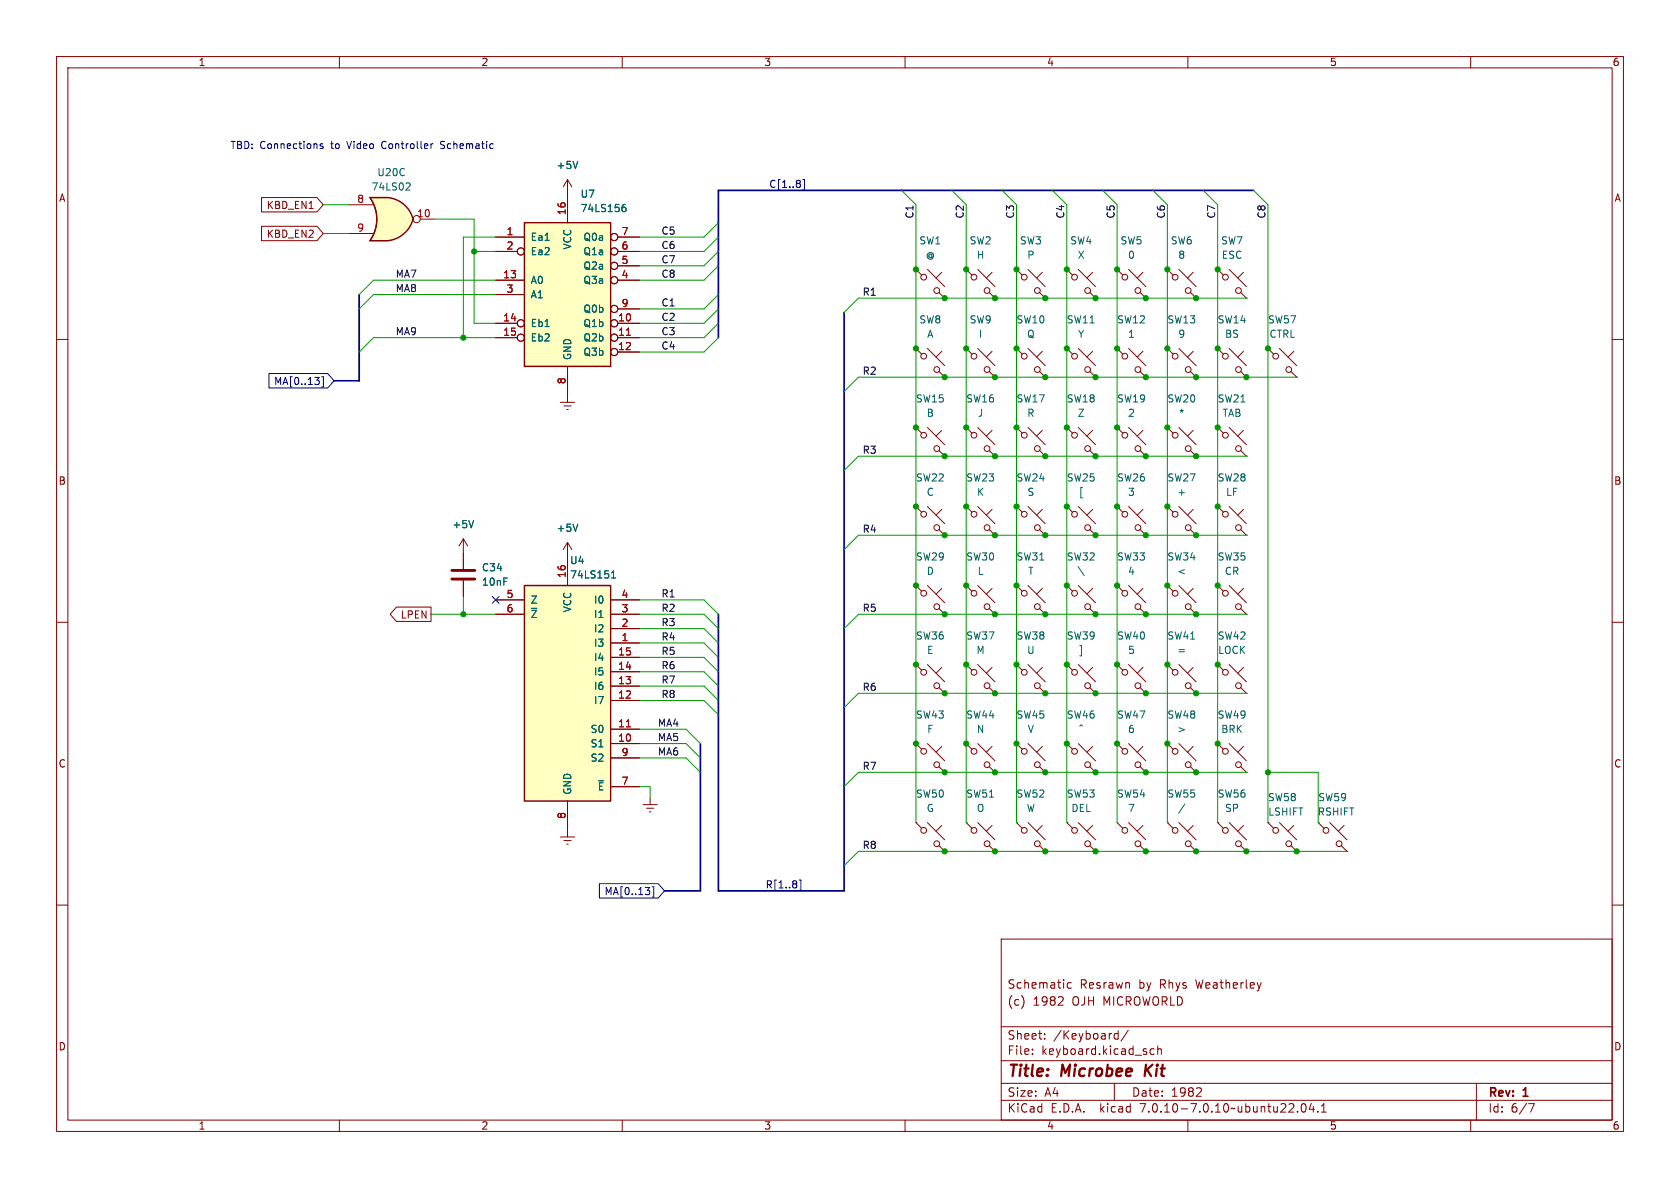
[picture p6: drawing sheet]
<svg xmlns="http://www.w3.org/2000/svg" width="297mm" height="210mm" viewBox="0 0 297 210" stroke-linecap="round" stroke-linejoin="round" font-family="sans-serif">
<defs><g id="words">
<g font-size="2.8" fill="#840000">
<text x="178" y="190.9">Title:</text>
<text x="187.7" y="190.9">Microbee</text>
<text x="203.2" y="190.9">Kit</text>
</g>
<g font-size="2.1" fill="#840000">
<text x="178" y="178">(c)</text>
<text x="178" y="175">Schematic</text>
<text x="182.6" y="178">1982</text>
<text x="189.6" y="178">OJH MICROWORLD</text>
<text x="190.9" y="175">Resrawn</text>
<text x="201.4" y="175">by</text>
<text x="205.2" y="175">Rhys</text>
<text x="211.7" y="175">Weatherley</text>
<text x="178" y="184">Sheet:</text>
<text x="186.2" y="184">/Keyboard/</text>
<text x="178" y="186.7">File:</text>
<text x="184.1" y="186.7">keyboard.kicad_sch</text>
<text x="178" y="196.9">KiCad</text>
<text x="178" y="194.1">Size:</text>
<text x="184.7" y="194.1">A4</text>
<text x="185.7" y="196.9">E.D.A.</text>
<text x="194.6" y="196.9">kicad</text>
<text x="200" y="194.1">Date:</text>
<text x="201.8" y="196.9">7.0.10-7.0.10~ubuntu22.04.1</text>
<text x="207" y="194.1">1982</text>
<text x="263" y="194.3">Rev:</text>
<text x="263" y="196.9">Id:</text>
<text x="267.1" y="196.9">6/7</text>
<text x="269.4" y="194.3">1</text>
</g>
<g font-size="1.8" fill="#840000">
<text x="35" y="11.9">1</text>
<text x="85" y="11.9">2</text>
<text x="135" y="11.9">3</text>
<text x="185" y="11.9">4</text>
<text x="235" y="11.9">5</text>
<text x="285" y="11.9">6</text>
<text x="10.3" y="35.9">A</text>
<text x="285.3" y="35.9">A</text>
<text x="47.1" y="37.1">KBD_EN1</text>
<text x="47.1" y="42.2">KBD_EN2</text>
<text x="10.3" y="85.9">B</text>
<text x="285.3" y="85.9">B</text>
<text x="70.7" y="109.5">LPEN</text>
<text x="10.3" y="135.9">C</text>
<text x="285.3" y="135.9">C</text>
<text x="10.3" y="185.9">D</text>
<text x="285.3" y="185.9">D</text>
<text x="35" y="199.9">1</text>
<text x="85" y="199.9">2</text>
<text x="135" y="199.9">3</text>
<text x="185" y="199.9">4</text>
<text x="235" y="199.9">5</text>
<text x="285" y="199.9">6</text>
</g>
<g font-size="1.8" fill="#0000c2">
<text x="40.6" y="26.4">TBD:</text>
<text x="45.9" y="26.4">Connections</text>
<text x="58.6" y="26.4">to</text>
<text x="61.7" y="26.4">Video</text>
<text x="67.9" y="26.4">Controller</text>
<text x="78.5" y="26.4">Schematic</text>
</g>
<g font-size="1.8" fill="#a90000">
<text x="63" y="35.9">8</text>
<text x="63" y="41">9</text>
<text x="73.6" y="38.5">10</text>
<text x="89.5" y="41.7">1</text>
<text x="100.1" y="38.1" transform="rotate(-90 100.1 38.1)">16</text>
<text x="109.8" y="41.7">7</text>
<text x="89.5" y="44.2">2</text>
<text x="109.8" y="46.7">5</text>
<text x="109.8" y="44.2">6</text>
<text x="88.9" y="49.3">13</text>
<text x="89.5" y="51.8">3</text>
<text x="109.8" y="49.3">4</text>
<text x="88.9" y="56.9">14</text>
<text x="88.9" y="59.4">15</text>
<text x="109.2" y="56.9">10</text>
<text x="109.2" y="59.4">11</text>
<text x="109.8" y="54.4">9</text>
<text x="109.2" y="62">12</text>
<text x="100.1" y="68" transform="rotate(-90 100.1 68)">8</text>
<text x="89.5" y="105.8">5</text>
<text x="100.1" y="102.3" transform="rotate(-90 100.1 102.3)">16</text>
<text x="109.8" y="105.8">4</text>
<text x="89.5" y="108.3">6</text>
<text x="109.8" y="113.4">1</text>
<text x="109.8" y="110.9">2</text>
<text x="109.8" y="108.3">3</text>
<text x="109.2" y="118.5">14</text>
<text x="109.2" y="116">15</text>
<text x="109.2" y="123.6">12</text>
<text x="109.2" y="121">13</text>
<text x="109.2" y="131.2">10</text>
<text x="109.2" y="128.7">11</text>
<text x="109.8" y="133.7">9</text>
<text x="109.8" y="138.8">7</text>
<text x="100.1" y="144.9" transform="rotate(-90 100.1 144.9)">8</text>
</g>
<g font-size="1.8" fill="#006464">
<text x="65.6" y="33.9">74LS02</text>
<text x="66.6" y="31.3">U20C</text>
<text x="98.3" y="30.1">+5V</text>
<text x="102.5" y="35.2">U7</text>
<text x="102.5" y="37.7">74LS156</text>
<text x="93.7" y="42.8">Ea1</text>
<text x="93.7" y="45.3">Ea2</text>
<text x="101.2" y="44.2" transform="rotate(-90 101.2 44.2)">VCC</text>
<text x="103" y="47.9">Q2a</text>
<text x="103" y="45.3">Q1a</text>
<text x="103" y="42.8">Q0a</text>
<text x="162.4" y="43.4">SW1</text>
<text x="163.5" y="45.9">@</text>
<text x="171.3" y="43.4">SW2</text>
<text x="172.6" y="45.9">H</text>
<text x="180.2" y="43.4">SW3</text>
<text x="181.5" y="45.9">P</text>
<text x="189.1" y="43.4">SW4</text>
<text x="190.4" y="45.9">X</text>
<text x="198" y="43.4">SW5</text>
<text x="199.3" y="45.9">0</text>
<text x="206.9" y="43.4">SW6</text>
<text x="208.2" y="45.9">8</text>
<text x="215.8" y="43.4">SW7</text>
<text x="215.9" y="45.9">ESC</text>
<text x="93.7" y="50.4">A0</text>
<text x="93.7" y="52.9">A1</text>
<text x="103" y="50.4">Q3a</text>
<text x="93.7" y="58">Eb1</text>
<text x="103" y="58">Q1b</text>
<text x="103" y="55.5">Q0b</text>
<text x="162.4" y="57.4">SW8</text>
<text x="163.8" y="59.9">A</text>
<text x="171.3" y="57.4">SW9</text>
<text x="173" y="59.9">I</text>
<text x="179.6" y="57.4">SW10</text>
<text x="181.5" y="59.9">Q</text>
<text x="188.5" y="57.4">SW11</text>
<text x="190.5" y="59.9">Y</text>
<text x="197.4" y="57.4">SW12</text>
<text x="199.3" y="59.9">1</text>
<text x="206.3" y="57.4">SW13</text>
<text x="208.2" y="59.9">9</text>
<text x="215.2" y="57.4">SW14</text>
<text x="216.5" y="59.9">BS</text>
<text x="224.1" y="57.4">SW57</text>
<text x="224.3" y="59.9">CTRL</text>
<text x="93.7" y="60.6">Eb2</text>
<text x="101.2" y="63.8" transform="rotate(-90 101.2 63.8)">GND</text>
<text x="103" y="60.6">Q2b</text>
<text x="103" y="63.1">Q3b</text>
<text x="161.8" y="71.3">SW15</text>
<text x="170.7" y="71.3">SW16</text>
<text x="179.6" y="71.3">SW17</text>
<text x="188.5" y="71.3">SW18</text>
<text x="197.4" y="71.3">SW19</text>
<text x="206.3" y="71.3">SW20</text>
<text x="215.2" y="71.3">SW21</text>
<text x="163.7" y="73.9">B</text>
<text x="172.8" y="73.9">J</text>
<text x="181.5" y="73.9">R</text>
<text x="190.4" y="73.9">Z</text>
<text x="199.3" y="73.9">2</text>
<text x="208.3" y="73.9">*</text>
<text x="216" y="73.9">TAB</text>
<text x="161.8" y="85.3">SW22</text>
<text x="163.7" y="87.9">C</text>
<text x="170.7" y="85.3">SW23</text>
<text x="172.6" y="87.9">K</text>
<text x="179.6" y="85.3">SW24</text>
<text x="181.5" y="87.9">S</text>
<text x="188.5" y="85.3">SW25</text>
<text x="190.6" y="87.9">[</text>
<text x="197.4" y="85.3">SW26</text>
<text x="199.3" y="87.9">3</text>
<text x="206.3" y="85.3">SW27</text>
<text x="208" y="87.9">+</text>
<text x="215.2" y="85.3">SW28</text>
<text x="216.6" y="87.9">LF</text>
<text x="79.9" y="93.6">+5V</text>
<text x="98.3" y="94.2">+5V</text>
<text x="85.1" y="101.2">C34</text>
<text x="100.7" y="99.9">U4</text>
<text x="161.8" y="99.3">SW29</text>
<text x="163.7" y="101.8">D</text>
<text x="170.7" y="99.3">SW30</text>
<text x="172.7" y="101.8">L</text>
<text x="179.6" y="99.3">SW31</text>
<text x="181.7" y="101.8">T</text>
<text x="188.5" y="99.3">SW32</text>
<text x="190.6" y="101.8">\</text>
<text x="197.4" y="99.3">SW33</text>
<text x="199.3" y="101.8">4</text>
<text x="206.3" y="99.3">SW34</text>
<text x="208" y="101.8">&lt;</text>
<text x="215.2" y="99.3">SW35</text>
<text x="216.4" y="101.8">CR</text>
<text x="85.1" y="103.7">10nF</text>
<text x="93.7" y="106.9">Z</text>
<text x="100.7" y="102.5">74LS151</text>
<text x="104.9" y="106.9">I0</text>
<text x="93.7" y="109.4">~{Z}</text>
<text x="101.2" y="108.4" transform="rotate(-90 101.2 108.4)">VCC</text>
<text x="104.9" y="112">I2</text>
<text x="104.9" y="109.4">I1</text>
<text x="161.8" y="113.3">SW36</text>
<text x="170.7" y="113.3">SW37</text>
<text x="179.6" y="113.3">SW38</text>
<text x="188.5" y="113.3">SW39</text>
<text x="197.4" y="113.3">SW40</text>
<text x="206.3" y="113.3">SW41</text>
<text x="215.2" y="113.3">SW42</text>
<text x="104.9" y="114.5">I3</text>
<text x="104.9" y="119.6">I5</text>
<text x="104.9" y="117.1">I4</text>
<text x="163.8" y="115.8">E</text>
<text x="172.5" y="115.8">M</text>
<text x="181.5" y="115.8">U</text>
<text x="190.6" y="115.8">]</text>
<text x="199.3" y="115.8">5</text>
<text x="208" y="115.8">=</text>
<text x="215.3" y="115.8">LOCK</text>
<text x="104.9" y="124.7">I7</text>
<text x="104.9" y="122.1">I6</text>
<text x="104.3" y="129.8">S0</text>
<text x="161.8" y="127.2">SW43</text>
<text x="163.8" y="129.8">F</text>
<text x="170.7" y="127.2">SW44</text>
<text x="172.6" y="129.8">N</text>
<text x="179.6" y="127.2">SW45</text>
<text x="181.6" y="129.8">V</text>
<text x="188.5" y="127.2">SW46</text>
<text x="190.7" y="129.8">^</text>
<text x="197.4" y="127.2">SW47</text>
<text x="199.3" y="129.8">6</text>
<text x="206.3" y="127.2">SW48</text>
<text x="208" y="129.8">&gt;</text>
<text x="215.2" y="127.2">SW49</text>
<text x="215.8" y="129.8">BRK</text>
<text x="104.3" y="132.3">S1</text>
<text x="104.3" y="134.8">S2</text>
<text x="101.2" y="140.6" transform="rotate(-90 101.2 140.6)">GND</text>
<text x="105.6" y="139.9">~{E}</text>
<text x="161.8" y="141.2">SW50</text>
<text x="163.7" y="143.7">G</text>
<text x="170.7" y="141.2">SW51</text>
<text x="172.6" y="143.7">O</text>
<text x="179.6" y="141.2">SW52</text>
<text x="181.4" y="143.7">W</text>
<text x="188.5" y="141.2">SW53</text>
<text x="189.3" y="143.7">DEL</text>
<text x="197.4" y="141.2">SW54</text>
<text x="199.3" y="143.7">7</text>
<text x="206.3" y="141.2">SW55</text>
<text x="215.2" y="141.2">SW56</text>
<text x="216.5" y="143.7">SP</text>
<text x="224.1" y="141.8">SW58</text>
<text x="232.9" y="141.8">SW59</text>
<text x="224.1" y="144.4">LSHIFT</text>
<text x="232.9" y="144.4">RSHIFT</text>
</g>
<g font-size="1.8" fill="#000084">
<text x="135.9" y="33.3">C[1..8]</text>
<text x="48.4" y="68.3">MA[0..13]</text>
<text x="106.8" y="158.4">MA[0..13]</text>
<text x="135.3" y="157.1">R[1..8]</text>
</g>
<g font-size="1.8" fill="#0f0f0f">
<text x="116.8" y="41.6">C5</text>
<text x="161.6" y="38.7" transform="rotate(-90 161.6 38.7)">C1</text>
<text x="170.5" y="38.7" transform="rotate(-90 170.5 38.7)">C2</text>
<text x="179.4" y="38.7" transform="rotate(-90 179.4 38.7)">C3</text>
<text x="188.2" y="38.7" transform="rotate(-90 188.2 38.7)">C4</text>
<text x="197.1" y="38.7" transform="rotate(-90 197.1 38.7)">C5</text>
<text x="206" y="38.7" transform="rotate(-90 206 38.7)">C6</text>
<text x="214.9" y="38.7" transform="rotate(-90 214.9 38.7)">C7</text>
<text x="223.8" y="38.7" transform="rotate(-90 223.8 38.7)">C8</text>
<text x="116.8" y="46.6">C7</text>
<text x="116.8" y="44.1">C6</text>
<text x="69.8" y="51.7">MA8</text>
<text x="69.8" y="49.2">MA7</text>
<text x="116.8" y="49.2">C8</text>
<text x="152.4" y="52.4">R1</text>
<text x="69.8" y="59.3">MA9</text>
<text x="116.8" y="59.3">C3</text>
<text x="116.8" y="54.3">C1</text>
<text x="116.8" y="56.8">C2</text>
<text x="116.8" y="61.9">C4</text>
<text x="152.4" y="66.3">R2</text>
<text x="152.4" y="80.3">R3</text>
<text x="152.4" y="94.3">R4</text>
<text x="116.8" y="105.7">R1</text>
<text x="116.8" y="113.3">R4</text>
<text x="116.8" y="108.2">R2</text>
<text x="116.8" y="110.8">R3</text>
<text x="152.4" y="108.2">R5</text>
<text x="116.8" y="118.4">R6</text>
<text x="116.8" y="115.9">R5</text>
<text x="116.8" y="120.9">R7</text>
<text x="116.8" y="123.5">R8</text>
<text x="152.4" y="122.2">R6</text>
<text x="116.2" y="131.1">MA5</text>
<text x="116.2" y="128.6">MA4</text>
<text x="116.2" y="133.6">MA6</text>
<text x="152.4" y="136.2">R7</text>
<text x="152.4" y="150.1">R8</text>
</g>
</g></defs>
<g fill="none" stroke="#840000" stroke-width=".18">
<path d="M10 10h277v190h-277zM12 12h273v186h-273zM60 10v2M110 10v2M160 10v2M210 10v2M260 10v2M10 60h2M285 60h2M10 110h2M285 110h2M10 160h2"/>
<path d="M285 160h2M177 166h108v32h-108zM181 176.6v1M187.8 176.3l.2 .2-.1 .3-.9 .9h1M189.4 173.8l-.4-.1-.3 .3v.4l.1 .2h.6M60 198v2M110 198v2M160 198v2M177 194.5h108M177 191.5h108M177 187.5h108M177 181.5h108"/>
<path d="M182.5 186.3v.1M182.5 185.5v.1M184.7 183.6v.1M184.7 182.8v.1M197 191.5v3M197 183.6l.2 .1 .5-.1M197.7 182.2v1.5M197.7 182.8l-.5-.1-.2 .1M199.5 182.1l-1.3 2M204 185.5l-.4-.1-.3 .3v.4l.2 .2h.5M204.7 185.5l.2-.1 .3 .1 .1 .9M204.7 184.9v1.5"/>
<path d="M210 198v2M212.2 192.4l.2 .2-.1 .3-.8 .9h.9M229.4 196.5v.1M230.2 195.2l.2-.1a.81 .81 0 0 1 .6 .6 .81 .81 0 0 1-.3 .8l-.2 .1a.81 .81 0 0 1-.3-1.4zM231.8 195l-.3 1.1h.9M232.2 195.6v1M233 196.5v.1M233.6 196.6h.9M233.6 195.5l.4-.4v1.5M260 198v2M261 191.5v6.5M270.2 195.1h1l-.6 1.5"/>
</g>
<path d="M202.6 188.2l-.3 2M203.7 188.2l-1.2 1.2" fill="none" stroke="#840000" stroke-width=".4"/>
<path d="M68 37.4l5 1.3a5.2 5.2 0 0 1-4.4 3.8z" fill="#ffffc2" stroke="#ffffc2" stroke-width=".18"/>
<path d="M65.4 34.9h3.2M65.4 42.5h3.2" fill="none" stroke="#ffffc2" stroke-width=".18"/>
<path d="M65.4 34.9h3.2v7.6h-3.2a6.7 6.7 0 0 0 0-7.6z" fill="#ffffc2"/>
<g fill="#ffffc2" stroke="#ffffc2" stroke-width=".18">
<path d="M68.6 34.9a5.1 5.1 0 0 1 4.4 3.8l-5 1.3z"/>
<path d="M92.7 39.4h15.2v25.4h-15.2z"/>
<path d="M92.7 103.5h15.2v38.1h-15.2z"/>
</g>
<path d="M65.4 34.9h3.2a5.1 5.1 0 0 1 4.4 3.8 5.2 5.2 0 0 1-4.4 3.8h-3.2a6.6 6.6 0 0 0 0-7.6zM92.7 39.4h15.2v25.4h-15.2zM92.7 103.5h15.2v38.1h-15.2z" fill="none" stroke="#840000" stroke-width=".25"/>
<g fill="none" stroke="#840000" stroke-width=".18">
<path d="M46.2 34.9h9.8l1.1 1.3-1.1 1.3h-9.8zM61.6 36.2h4.3M68.6 34.9h-3.2a6.6 6.6 0 0 1 0 7.6h3.2M74.3 38.7h2.5M100.3 31.8l-.7 1.2M100.3 31.8v7.6M100.3 31.8l.8 1.2M46.2 40h9.8l1.1 1.3-1.1 1.2h-9.8zM61.6 41.3h4.3M87.6 41.9h5.1M87.6 57.2h3.8M87.6 59.7h3.8"/>
<path d="M87.6 49.5h5.1M87.6 44.5h3.8M87.6 52.1h5.1M109.2 41.9h3.8M109.2 57.2h3.8M109.2 59.7h3.8M109.2 49.5h3.8M109.2 44.5h3.8M109.2 47h3.8M109.2 54.6h3.8M161.9 47.6l1 1M161.9 47.6h.1"/>
<path d="M164 47.6l3 3.1M166 51.7l1 1M166.5 48.1l-1 1M167 52.7h.1M170.8 47.6l1 1M170.8 47.6h.1M172.8 47.6l3.1 3.1M174.9 51.7l1 1M175.4 48.1l-1 1M175.9 52.7h.1M179.7 47.6l1 1M179.7 47.6h.1"/>
<path d="M181.7 47.6l3.1 3.1M183.8 51.7l1 1M184.3 48.1l-1 1M184.8 52.7h.1M188.6 47.6l1 1M188.6 47.6h.1M190.6 47.6l3.1 3.1M192.7 51.7l1 1M193.2 48.1l-1 1M193.7 52.7h.1M197.5 47.6l1 1M197.5 47.6h.1"/>
<path d="M199.5 47.6l3.1 3.1M201.5 51.7l1.1 1M202.1 48.1l-1.1 1M202.6 52.7h.1M206.4 47.6l1 1M206.4 47.6h.1M208.4 47.6l3.1 3.1M210.4 51.7l1.1 1M210.9 48.1l-1 1M211.5 52.7h.1M215.3 47.6l1 1M215.3 47.6h.1"/>
<path d="M217.3 47.6l3 3.1M219.3 51.7l1 1M219.8 48.1l-1 1M220.3 52.7h.1M99.1 71.1h2.5M99.7 71.8h1.3M100.2 72.4h.3M100.3 64.8v6.3M109.2 62.2h3.8M161.9 61.6l1 1M161.9 61.6h.1M161.9 75.6l1 1"/>
<path d="M161.9 75.6h.1M164 61.6l3 3M164 75.6l3 3M166 65.7l1 1M166 79.6l1 1M166.5 62.1l-1 1M166.5 76.1l-1 1M167 66.7h.1M170.8 61.6l1 1M170.8 61.6h.1M170.8 75.6l1 1M170.8 75.6h.1"/>
<path d="M172.8 61.6l3.1 3M172.8 75.6l3.1 3M174.9 65.7l1 1M174.9 79.6l1 1M175.4 62.1l-1 1M175.4 76.1l-1 1M175.9 66.7h.1M179.7 61.6l1 1M179.7 61.6h.1M179.7 75.6l1 1M179.7 75.6h.1M181.7 61.6l3.1 3"/>
<path d="M181.7 75.6l3.1 3M183.8 65.7l1 1M183.8 79.6l1 1M184.3 62.1l-1 1M184.3 76.1l-1 1M184.8 66.7h.1M188.6 61.6l1 1M188.6 61.6h.1M188.6 75.6l1 1M188.6 75.6h.1M190.6 61.6l3.1 3M190.6 75.6l3.1 3"/>
<path d="M192.7 65.7l1 1M192.7 79.6l1 1M193.2 62.1l-1 1M193.2 76.1l-1 1M193.7 66.7h.1M197.5 75.6l1 1M197.5 75.6h.1M197.5 61.6l1 1M197.5 61.6h.1M199.5 75.6l3.1 3M199.5 61.6l3.1 3M201.5 79.6l1.1 1"/>
<path d="M201.5 65.7l1.1 1M202.1 76.1l-1.1 1M202.1 62.1l-1.1 1M202.6 66.7h.1M206.4 61.6l1 1M206.4 61.6h.1M206.4 75.6l1 1M206.4 75.6h.1M208.4 61.6l3.1 3M208.4 75.6l3.1 3M210.4 65.7l1.1 1M210.4 79.6l1.1 1"/>
<path d="M210.9 62.1l-1 1M210.9 76.1l-1 1M211.5 66.7h.1M215.3 61.6l1 1M215.3 61.6h.1M215.3 75.6l1 1M215.3 75.6h.1M217.3 61.6l3 3M217.3 75.6l3 3M219.3 65.7l1 1M219.3 79.6l1 1M219.8 62.1l-1 1"/>
<path d="M219.8 76.1l-1 1M220.3 66.7h.1M224.2 61.6l1 1M224.2 61.6h.1M226.2 61.6l3 3M228.2 65.7l1 1M228.7 62.1l-1 1M229.2 66.7h.1M81.9 95.3v5.3M81.9 95.3l-.7 1.2M81.9 95.3l.8 1.2M100.3 95.9v7.6"/>
<path d="M100.3 95.9l-.7 1.3M100.3 95.9l.8 1.3M161.9 89.5l1 1.1M161.9 89.5h.1M164 89.5l3 3.1M166 93.6l1 1M166.5 90l-1 1.1M167 94.6h.1M167 80.6h.1M170.8 89.5l1 1.1M170.8 89.5h.1M172.8 89.5l3.1 3.1"/>
<path d="M174.9 93.6l1 1M175.4 90l-1 1.1M175.9 94.6h.1M175.9 80.6h.1M179.7 89.5l1 1.1M179.7 89.5h.1M181.7 89.5l3.1 3.1M183.8 93.6l1 1M184.3 90l-1 1.1M184.8 94.6h.1M184.8 80.6h.1M188.6 89.5l1 1.1"/>
<path d="M188.6 89.5h.1M190.6 89.5l3.1 3.1M192.7 93.6l1 1M193.2 90l-1 1.1M193.7 80.6h.1M193.7 94.6h.1M197.5 89.5l1 1.1M197.5 89.5h.1M199.5 89.5l3.1 3.1M201.5 93.6l1.1 1M202.1 90l-1.1 1.1M202.6 80.6h.1"/>
<path d="M202.6 94.6h.1M206.4 89.5l1 1.1M206.4 89.5h.1M208.4 89.5l3.1 3.1M210.4 93.6l1.1 1M210.9 90l-1 1.1M211.5 94.6h.1M211.5 80.6h.1M215.3 89.5l1 1.1M215.3 89.5h.1M217.3 89.5l3 3.1M219.3 93.6l1 1"/>
<path d="M219.8 90l-1 1.1M220.3 94.6h.1M220.3 80.6h.1M70.1 107.3h6.1v2.6h-6.1l-1.1-1.3zM81.9 102.6v2.8M87.6 108.6h5.1M87.6 106h5.1M107.9 113.7h5.1M107.9 118.7h5.1M107.9 116.2h5.1M107.9 111.1h5.1M107.9 108.6h5.1"/>
<path d="M107.9 106h5.1M161.9 117.5l1 1M161.9 117.5h.1M161.9 103.5l1 1M161.9 103.5h.1M164 117.5l3 3M164 103.5l3 3.1M166 107.6l1 1M166.5 118l-1 1M166.5 104l-1 1M167 108.6h.1M170.8 117.5l1 1"/>
<path d="M170.8 117.5h.1M170.8 103.5l1 1M170.8 103.5h.1M172.8 117.5l3.1 3M172.8 103.5l3.1 3.1M174.9 107.6l1 1M175.4 118l-1 1M175.4 104l-1 1M175.9 108.6h.1M179.7 117.5l1 1M179.7 117.5h.1M179.7 103.5l1 1"/>
<path d="M179.7 103.5h.1M181.7 117.5l3.1 3M181.7 103.5l3.1 3.1M183.8 107.6l1 1M184.3 118l-1 1M184.3 104l-1 1M184.8 108.6h.1M188.6 103.5l1 1M188.6 103.5h.1M188.6 117.5l1 1M188.6 117.5h.1M190.6 103.5l3.1 3.1"/>
<path d="M190.6 117.5l3.1 3M192.7 107.6l1 1M193.2 104l-1 1M193.2 118l-1 1M193.7 108.6h.1M197.5 103.5l1 1M197.5 103.5h.1M197.5 117.5l1 1M197.5 117.5h.1M199.5 103.5l3.1 3.1M199.5 117.5l3.1 3M201.5 107.6l1.1 1"/>
<path d="M202.1 104l-1.1 1M202.1 118l-1.1 1M202.6 108.6h.1M206.4 103.5l1 1M206.4 103.5h.1M206.4 117.5l1 1M206.4 117.5h.1M208.4 103.5l3.1 3.1M208.4 117.5l3.1 3M210.4 107.6l1.1 1M210.9 104l-1 1M210.9 118l-1 1"/>
<path d="M211.5 108.6h.1M215.3 117.5l1 1M215.3 117.5h.1M215.3 103.5l1 1M215.3 103.5h.1M217.3 117.5l3 3M217.3 103.5l3 3.1M219.3 107.6l1 1M219.8 118l-1 1M219.8 104l-1 1M220.3 108.6h.1M107.9 131.4h5.1"/>
<path d="M107.9 128.9h5.1M107.9 123.8h5.1M107.9 121.3h5.1M107.9 139.1h5.1M107.9 134h5.1M161.9 131.4l1 1.1M161.9 131.4h.1M164 131.4l3 3.1M166 121.5l1 1.1M166 135.5l1 1M166.5 132l-1 1M167 122.6h.1"/>
<path d="M167 136.5h.1M170.8 131.4l1 1.1M170.8 131.4h.1M172.8 131.4l3.1 3.1M174.9 121.5l1 1.1M174.9 135.5l1 1M175.4 132l-1 1M175.9 122.6h.1M175.9 136.5h.1M179.7 131.4l1 1.1M179.7 131.4h.1M181.7 131.4l3.1 3.1"/>
<path d="M183.8 135.5l1 1M183.8 121.5l1 1.1M184.3 132l-1 1M184.8 136.5h.1M184.8 122.6h.1M188.6 131.4l1 1.1M188.6 131.4h.1M190.6 131.4l3.1 3.1M192.7 135.5l1 1M192.7 121.5l1 1.1M193.2 132l-1 1M193.7 136.5h.1"/>
<path d="M193.7 122.6h.1M197.5 131.4l1 1.1M197.5 131.4h.1M199.5 131.4l3.1 3.1M201.5 135.5l1.1 1M201.5 121.5l1.1 1.1M202.1 132l-1.1 1M202.6 136.5h.1M202.6 122.6h.1M206.4 131.4l1 1.1M206.4 131.4h.1M208.4 131.4l3.1 3.1"/>
<path d="M210.4 135.5l1.1 1M210.4 121.5l1.1 1.1M210.9 132l-1 1M211.5 136.5h.1M211.5 122.6h.1M215.3 131.4l1 1.1M215.3 131.4h.1M217.3 131.4l3 3.1M219.3 135.5l1 1M219.3 121.5l1 1.1M219.8 132l-1 1M220.3 136.5h.1"/>
<path d="M220.3 122.6h.1M99.1 148h2.5M99.7 148.6h1.3M100.2 149.2h.3M100.3 141.6v6.4M113.7 142.2h2.5M114.3 142.9h1.3M114.8 143.5h.3M114.9 141v1.2M161.9 145.4l1 1M161.9 145.4h.1M164 145.4l3 3.1"/>
<path d="M166 149.5l1 1M166.5 145.9l-1 1M167 150.5h.1M170.8 145.4l1 1M170.8 145.4h.1M172.8 145.4l3.1 3.1M174.9 149.5l1 1M175.4 145.9l-1 1M175.9 150.5h.1M179.7 145.4l1 1M179.7 145.4h.1M181.7 145.4l3.1 3.1"/>
<path d="M183.8 149.5l1 1M184.3 145.9l-1 1M184.8 150.5h.1M188.6 145.4l1 1M188.6 145.4h.1M190.6 145.4l3.1 3.1M192.7 149.5l1 1M193.2 145.9l-1 1M193.7 150.5h.1M197.5 145.4l1 1M197.5 145.4h.1M199.5 145.4l3.1 3.1"/>
<path d="M201.5 149.5l1.1 1M202.1 145.9l-1.1 1M202.6 150.5h.1M206.4 145.4l1 1M206.4 145.4h.1M208.4 145.4l3.1 3.1M210.4 149.5l1.1 1M210.9 145.9l-1 1M211.5 150.5h.1M215.3 145.4l1 1M215.3 145.4h.1M217.3 145.4l3 3.1"/>
<path d="M219.3 149.5l1 1M219.8 145.9l-1 1M220.3 150.5h.1M224.2 145.4l1 1M224.2 145.4h.1M226.2 145.4l3 3.1M228.2 149.5l1 1M228.7 145.9l-1 1M229.2 150.5h.1M233 145.4l1.1 1M233 145.4h.1M235.1 145.4l3 3.1"/>
<path d="M237.1 149.5l1 1M237.6 145.9l-1 1M238.1 150.5h.1"/>
<circle cx="73.7" cy="38.7" r=".63"/>
<circle cx="92.1" cy="57.1" r=".63"/>
<circle cx="92.1" cy="44.4" r=".63"/>
<circle cx="92.1" cy="59.7" r=".63"/>
<circle cx="108.6" cy="47" r=".63"/>
<circle cx="108.6" cy="59.7" r=".63"/>
<circle cx="108.6" cy="57.1" r=".63"/>
<circle cx="108.6" cy="54.6" r=".63"/>
<circle cx="108.6" cy="49.5" r=".63"/>
<circle cx="108.6" cy="44.4" r=".63"/>
<circle cx="108.6" cy="41.9" r=".63"/>
<circle cx="163.3" cy="49" r=".51"/>
<circle cx="165.6" cy="51.4" r=".51"/>
<circle cx="172.2" cy="49" r=".51"/>
<circle cx="174.5" cy="51.4" r=".51"/>
<circle cx="181.1" cy="49" r=".51"/>
<circle cx="183.4" cy="51.4" r=".51"/>
<circle cx="190" cy="49" r=".51"/>
<circle cx="192.3" cy="51.4" r=".51"/>
<circle cx="198.9" cy="49" r=".51"/>
<circle cx="201.2" cy="51.4" r=".51"/>
<circle cx="207.7" cy="49" r=".51"/>
<circle cx="210.1" cy="51.4" r=".51"/>
<circle cx="216.6" cy="49" r=".51"/>
<circle cx="218.9" cy="51.4" r=".51"/>
<circle cx="108.6" cy="62.2" r=".63"/>
<circle cx="163.3" cy="63" r=".51"/>
<circle cx="163.3" cy="76.9" r=".51"/>
<circle cx="165.6" cy="65.3" r=".51"/>
<circle cx="165.6" cy="79.3" r=".51"/>
<circle cx="172.2" cy="63" r=".51"/>
<circle cx="172.2" cy="76.9" r=".51"/>
<circle cx="174.5" cy="65.3" r=".51"/>
<circle cx="174.5" cy="79.3" r=".51"/>
<circle cx="181.1" cy="63" r=".51"/>
<circle cx="181.1" cy="76.9" r=".51"/>
<circle cx="183.4" cy="79.3" r=".51"/>
<circle cx="183.4" cy="65.3" r=".51"/>
<circle cx="190" cy="76.9" r=".51"/>
<circle cx="190" cy="63" r=".51"/>
<circle cx="192.3" cy="79.3" r=".51"/>
<circle cx="192.3" cy="65.3" r=".51"/>
<circle cx="198.9" cy="63" r=".51"/>
<circle cx="198.9" cy="76.9" r=".51"/>
<circle cx="201.2" cy="65.3" r=".51"/>
<circle cx="201.2" cy="79.3" r=".51"/>
<circle cx="207.7" cy="63" r=".51"/>
<circle cx="207.7" cy="76.9" r=".51"/>
<circle cx="210.1" cy="79.3" r=".51"/>
<circle cx="210.1" cy="65.3" r=".51"/>
<circle cx="216.6" cy="63" r=".51"/>
<circle cx="216.6" cy="76.9" r=".51"/>
<circle cx="218.9" cy="79.3" r=".51"/>
<circle cx="218.9" cy="65.3" r=".51"/>
<circle cx="225.5" cy="63" r=".51"/>
<circle cx="227.8" cy="65.3" r=".51"/>
<circle cx="163.3" cy="90.9" r=".51"/>
<circle cx="165.6" cy="93.3" r=".51"/>
<circle cx="172.2" cy="90.9" r=".51"/>
<circle cx="174.5" cy="93.3" r=".51"/>
<circle cx="181.1" cy="90.9" r=".51"/>
<circle cx="183.4" cy="93.3" r=".51"/>
<circle cx="190" cy="90.9" r=".51"/>
<circle cx="192.3" cy="93.3" r=".51"/>
<circle cx="198.9" cy="90.9" r=".51"/>
<circle cx="201.2" cy="93.3" r=".51"/>
<circle cx="207.7" cy="90.9" r=".51"/>
<circle cx="210.1" cy="93.3" r=".51"/>
<circle cx="216.6" cy="90.9" r=".51"/>
<circle cx="218.9" cy="93.3" r=".51"/>
<circle cx="163.3" cy="104.9" r=".51"/>
<circle cx="163.3" cy="118.8" r=".51"/>
<circle cx="165.6" cy="107.2" r=".51"/>
<circle cx="172.2" cy="118.8" r=".51"/>
<circle cx="172.2" cy="104.9" r=".51"/>
<circle cx="174.5" cy="107.2" r=".51"/>
<circle cx="181.1" cy="118.8" r=".51"/>
<circle cx="181.1" cy="104.9" r=".51"/>
<circle cx="183.4" cy="107.2" r=".51"/>
<circle cx="190" cy="118.8" r=".51"/>
<circle cx="190" cy="104.9" r=".51"/>
<circle cx="192.3" cy="107.2" r=".51"/>
<circle cx="198.9" cy="104.9" r=".51"/>
<circle cx="198.9" cy="118.8" r=".51"/>
<circle cx="201.2" cy="107.2" r=".51"/>
<circle cx="207.7" cy="118.8" r=".51"/>
<circle cx="207.7" cy="104.9" r=".51"/>
<circle cx="210.1" cy="107.2" r=".51"/>
<circle cx="216.6" cy="104.9" r=".51"/>
<circle cx="216.6" cy="118.8" r=".51"/>
<circle cx="218.9" cy="107.2" r=".51"/>
<circle cx="163.3" cy="132.8" r=".51"/>
<circle cx="165.6" cy="121.2" r=".51"/>
<circle cx="165.6" cy="135.2" r=".51"/>
<circle cx="172.2" cy="132.8" r=".51"/>
<circle cx="174.5" cy="121.2" r=".51"/>
<circle cx="174.5" cy="135.2" r=".51"/>
<circle cx="181.1" cy="132.8" r=".51"/>
<circle cx="183.4" cy="121.2" r=".51"/>
<circle cx="183.4" cy="135.2" r=".51"/>
<circle cx="190" cy="132.8" r=".51"/>
<circle cx="192.3" cy="121.2" r=".51"/>
<circle cx="192.3" cy="135.2" r=".51"/>
<circle cx="198.9" cy="132.8" r=".51"/>
<circle cx="201.2" cy="121.2" r=".51"/>
<circle cx="201.2" cy="135.2" r=".51"/>
<circle cx="207.7" cy="132.8" r=".51"/>
<circle cx="210.1" cy="121.2" r=".51"/>
<circle cx="210.1" cy="135.2" r=".51"/>
<circle cx="216.6" cy="132.8" r=".51"/>
<circle cx="218.9" cy="121.2" r=".51"/>
<circle cx="218.9" cy="135.2" r=".51"/>
<circle cx="163.3" cy="146.8" r=".51"/>
<circle cx="165.6" cy="149.1" r=".51"/>
<circle cx="172.2" cy="146.8" r=".51"/>
<circle cx="174.5" cy="149.1" r=".51"/>
<circle cx="181.1" cy="146.8" r=".51"/>
<circle cx="183.4" cy="149.1" r=".51"/>
<circle cx="190" cy="146.8" r=".51"/>
<circle cx="192.3" cy="149.1" r=".51"/>
<circle cx="198.9" cy="146.8" r=".51"/>
<circle cx="201.2" cy="149.1" r=".51"/>
<circle cx="207.7" cy="146.8" r=".51"/>
<circle cx="210.1" cy="149.1" r=".51"/>
<circle cx="216.6" cy="146.8" r=".51"/>
<circle cx="218.9" cy="149.1" r=".51"/>
<circle cx="225.5" cy="146.8" r=".51"/>
<circle cx="227.8" cy="149.1" r=".51"/>
<circle cx="234.4" cy="146.8" r=".51"/>
<circle cx="236.7" cy="149.1" r=".51"/>
</g>
<path d="M72 32.3l.4 .1 .1 .3-.8 .9h.8M102.1 28.5l-.4 1.3M110.1 36.7l.3-.1 .3 .3-.1 .4h-.5M110.6 36.1l-.5 .2M83.7 92l-.4 1.3M102.1 92.7l-.4 1.2M94 107.5h.9M108.1 102.2h.7M108.1 101.3l.4-.4v1.3M105.8 138h.9M209.5 142.1l-1.1 1.7" fill="none" stroke="#006464" stroke-width=".18"/>
<path d="M110.7 59.3h.8M110.7 128.5h.8" fill="none" stroke="#a90000" stroke-width=".18"/>
<path d="M79.9 102.4h4M79.9 100.8h4" fill="none" stroke="#840000" stroke-width=".51"/>
<path d="M141.9 31.8h.3v1.8h-.3M47.5 66h10.4l1.2 1.3-1.2 1.3h-10.4zM55.7 66.7h.7l-.4 .5M56.4 67.3v.6M56.9 66.6h.3v1.8h-.3M87 105.4l1.2 1.3M88.2 105.4l-1.2 1.3M106 156.2h10.4l1.1 1.3-1.1 1.3h-10.4zM114.1 156.9h.8l-.5 .5M114.8 157.5v.5M115.3 156.8h.3v1.8h-.3M141.3 155.6h.3v1.8h-.3" fill="none" stroke="#000084" stroke-width=".18"/>
<path d="M57.1 25.5l-.3-.1-.2 .2v.2l.5 .1v.3h-.5M76.5 25.4l-.3 .3M77.9 26.2l.2 .1M78.1 25l-.2 .2 .2 .4" fill="none" stroke="#0000c2" stroke-width=".18"/>
<path d="M221.6 33.7h-94.6v26M63.5 52.1v15.2h-4.4M149.2 55.2v102.3h-22.2v-48.9M123.8 131.4v26.1h-6.3" fill="none" stroke="#000084" stroke-width=".3"/>
<g fill="none" stroke="#009600" stroke-width=".18">
<path d="M57.1 36.2h4.5M76.8 38.7h7v18.5h3.8M127 39.4l-2.5 2.5h-11.5M159.4 33.7l2.5 2.5v109.2M168.3 33.7l2.5 2.5v109.2M177.2 33.7l2.5 2.5v109.2M186.1 33.7l2.5 2.5v109.2M194.9 33.7l2.6 2.5v109.2M203.8 33.7l2.6 2.5v109.2M212.7 33.7l2.6 2.5v109.2M221.6 33.7l2.6 2.5v109.2M57.1 41.3h4.5"/>
<path d="M83.8 44.5h3.8M87.6 49.5h-21.6l-2.5 2.6M87.6 59.7h-21.6l-2.5 2.5M87.6 41.9h-5.7v17.8M87.6 52.1h-21.6l-2.5 2.5M127 47l-2.5 2.5h-11.5M127 57.2l-2.5 2.5h-11.5M127 54.6l-2.5 2.6h-11.5M127 41.9l-2.5 2.6h-11.5M127 52.1l-2.5 2.5h-11.5M127 44.5l-2.5 2.5h-11.5M127 59.7l-2.5 2.5h-11.5"/>
<path d="M220.3 52.7h-68.5l-2.6 2.5M229.2 66.7h-77.4l-2.6 2.5M220.3 94.6h-68.5l-2.6 2.6M220.3 80.6h-68.5l-2.6 2.6M76.2 108.6h11.4M81.9 105.4v3.2M113 108.6h11.5l2.5 2.5M113 111.1h11.5l2.5 2.6M113 113.7h11.5l2.5 2.5M113 106h11.5l2.5 2.6M113 116.2h11.5l2.5 2.5M113 118.7h11.5l2.5 2.6"/>
<path d="M220.3 108.6h-68.5l-2.6 2.5M113 128.9h8.3l2.5 2.5M113 123.8h11.5l2.5 2.6M113 131.4h8.3l2.5 2.6M113 134h8.3l2.5 2.5M113 139.1h1.9v1.9M113 121.3h11.5l2.5 2.5M220.3 136.5h-68.5l-2.6 2.6M220.3 122.6h-68.5l-2.6 2.5M224.2 136.5h8.8v8.9M238.1 150.5h-86.3l-2.6 2.5"/>
</g>
<g fill="#009600" stroke="#009600" stroke-width=".18">
<circle cx="161.9" cy="89.5" r=".46"/>
<circle cx="170.8" cy="61.6" r=".46"/>
<circle cx="161.9" cy="47.6" r=".46"/>
<circle cx="175.9" cy="52.7" r=".46"/>
<circle cx="161.9" cy="61.6" r=".46"/>
<circle cx="167" cy="52.7" r=".46"/>
<circle cx="170.8" cy="47.6" r=".46"/>
<circle cx="161.9" cy="75.6" r=".46"/>
<circle cx="170.8" cy="131.4" r=".46"/>
<circle cx="167" cy="150.5" r=".46"/>
<circle cx="179.7" cy="131.4" r=".46"/>
<circle cx="175.9" cy="136.5" r=".46"/>
<circle cx="175.9" cy="150.5" r=".46"/>
<circle cx="175.9" cy="122.6" r=".46"/>
<circle cx="170.8" cy="117.5" r=".46"/>
<circle cx="167" cy="122.6" r=".46"/>
<circle cx="161.9" cy="117.5" r=".46"/>
<circle cx="161.9" cy="131.4" r=".46"/>
<circle cx="167" cy="108.6" r=".46"/>
<circle cx="170.8" cy="89.5" r=".46"/>
<circle cx="170.8" cy="103.5" r=".46"/>
<circle cx="175.9" cy="94.6" r=".46"/>
<circle cx="167" cy="136.5" r=".46"/>
<circle cx="161.9" cy="103.5" r=".46"/>
<circle cx="81.9" cy="59.7" r=".46"/>
<circle cx="83.8" cy="44.5" r=".46"/>
<circle cx="81.9" cy="108.6" r=".46"/>
<circle cx="202.6" cy="94.6" r=".46"/>
<circle cx="193.7" cy="94.6" r=".46"/>
<circle cx="197.5" cy="89.5" r=".46"/>
<circle cx="202.6" cy="80.6" r=".46"/>
<circle cx="193.7" cy="80.6" r=".46"/>
<circle cx="197.5" cy="103.5" r=".46"/>
<circle cx="179.7" cy="103.5" r=".46"/>
<circle cx="184.8" cy="80.6" r=".46"/>
<circle cx="188.6" cy="103.5" r=".46"/>
<circle cx="184.8" cy="108.6" r=".46"/>
<circle cx="193.7" cy="108.6" r=".46"/>
<circle cx="175.9" cy="108.6" r=".46"/>
<circle cx="202.6" cy="108.6" r=".46"/>
<circle cx="184.8" cy="122.6" r=".46"/>
<circle cx="179.7" cy="117.5" r=".46"/>
<circle cx="197.5" cy="117.5" r=".46"/>
<circle cx="202.6" cy="122.6" r=".46"/>
<circle cx="224.2" cy="61.6" r=".46"/>
<circle cx="215.3" cy="61.6" r=".46"/>
<circle cx="211.5" cy="52.7" r=".46"/>
<circle cx="202.6" cy="52.7" r=".46"/>
<circle cx="211.5" cy="66.7" r=".46"/>
<circle cx="220.3" cy="66.7" r=".46"/>
<circle cx="202.6" cy="66.7" r=".46"/>
<circle cx="206.4" cy="61.6" r=".46"/>
<circle cx="206.4" cy="47.6" r=".46"/>
<circle cx="215.3" cy="47.6" r=".46"/>
<circle cx="206.4" cy="131.4" r=".46"/>
<circle cx="197.5" cy="131.4" r=".46"/>
<circle cx="193.7" cy="136.5" r=".46"/>
<circle cx="211.5" cy="136.5" r=".46"/>
<circle cx="215.3" cy="131.4" r=".46"/>
<circle cx="224.2" cy="136.5" r=".46"/>
<circle cx="220.3" cy="150.5" r=".46"/>
<circle cx="206.4" cy="117.5" r=".46"/>
<circle cx="215.3" cy="117.5" r=".46"/>
<circle cx="211.5" cy="122.6" r=".46"/>
<circle cx="229.2" cy="150.5" r=".46"/>
<circle cx="202.6" cy="136.5" r=".46"/>
<circle cx="202.6" cy="150.5" r=".46"/>
<circle cx="211.5" cy="150.5" r=".46"/>
<circle cx="188.6" cy="75.6" r=".46"/>
<circle cx="179.7" cy="75.6" r=".46"/>
<circle cx="179.7" cy="89.5" r=".46"/>
<circle cx="167" cy="94.6" r=".46"/>
<circle cx="167" cy="80.6" r=".46"/>
<circle cx="175.9" cy="80.6" r=".46"/>
<circle cx="175.9" cy="66.7" r=".46"/>
<circle cx="184.8" cy="94.6" r=".46"/>
<circle cx="188.6" cy="89.5" r=".46"/>
<circle cx="197.5" cy="61.6" r=".46"/>
<circle cx="188.6" cy="61.6" r=".46"/>
<circle cx="197.5" cy="75.6" r=".46"/>
<circle cx="193.7" cy="66.7" r=".46"/>
<circle cx="167" cy="66.7" r=".46"/>
<circle cx="170.8" cy="75.6" r=".46"/>
<circle cx="184.8" cy="66.7" r=".46"/>
<circle cx="179.7" cy="61.6" r=".46"/>
<circle cx="184.8" cy="52.7" r=".46"/>
<circle cx="179.7" cy="47.6" r=".46"/>
<circle cx="193.7" cy="52.7" r=".46"/>
<circle cx="197.5" cy="47.6" r=".46"/>
<circle cx="188.6" cy="47.6" r=".46"/>
<circle cx="184.8" cy="150.5" r=".46"/>
<circle cx="193.7" cy="150.5" r=".46"/>
<circle cx="184.8" cy="136.5" r=".46"/>
<circle cx="193.7" cy="122.6" r=".46"/>
<circle cx="188.6" cy="131.4" r=".46"/>
<circle cx="188.6" cy="117.5" r=".46"/>
<circle cx="206.4" cy="103.5" r=".46"/>
<circle cx="206.4" cy="75.6" r=".46"/>
<circle cx="206.4" cy="89.5" r=".46"/>
<circle cx="211.5" cy="80.6" r=".46"/>
<circle cx="211.5" cy="108.6" r=".46"/>
<circle cx="215.3" cy="75.6" r=".46"/>
<circle cx="215.3" cy="89.5" r=".46"/>
<circle cx="211.5" cy="94.6" r=".46"/>
<circle cx="215.3" cy="103.5" r=".46"/>
</g>
<use href="#words"/>
</svg>
